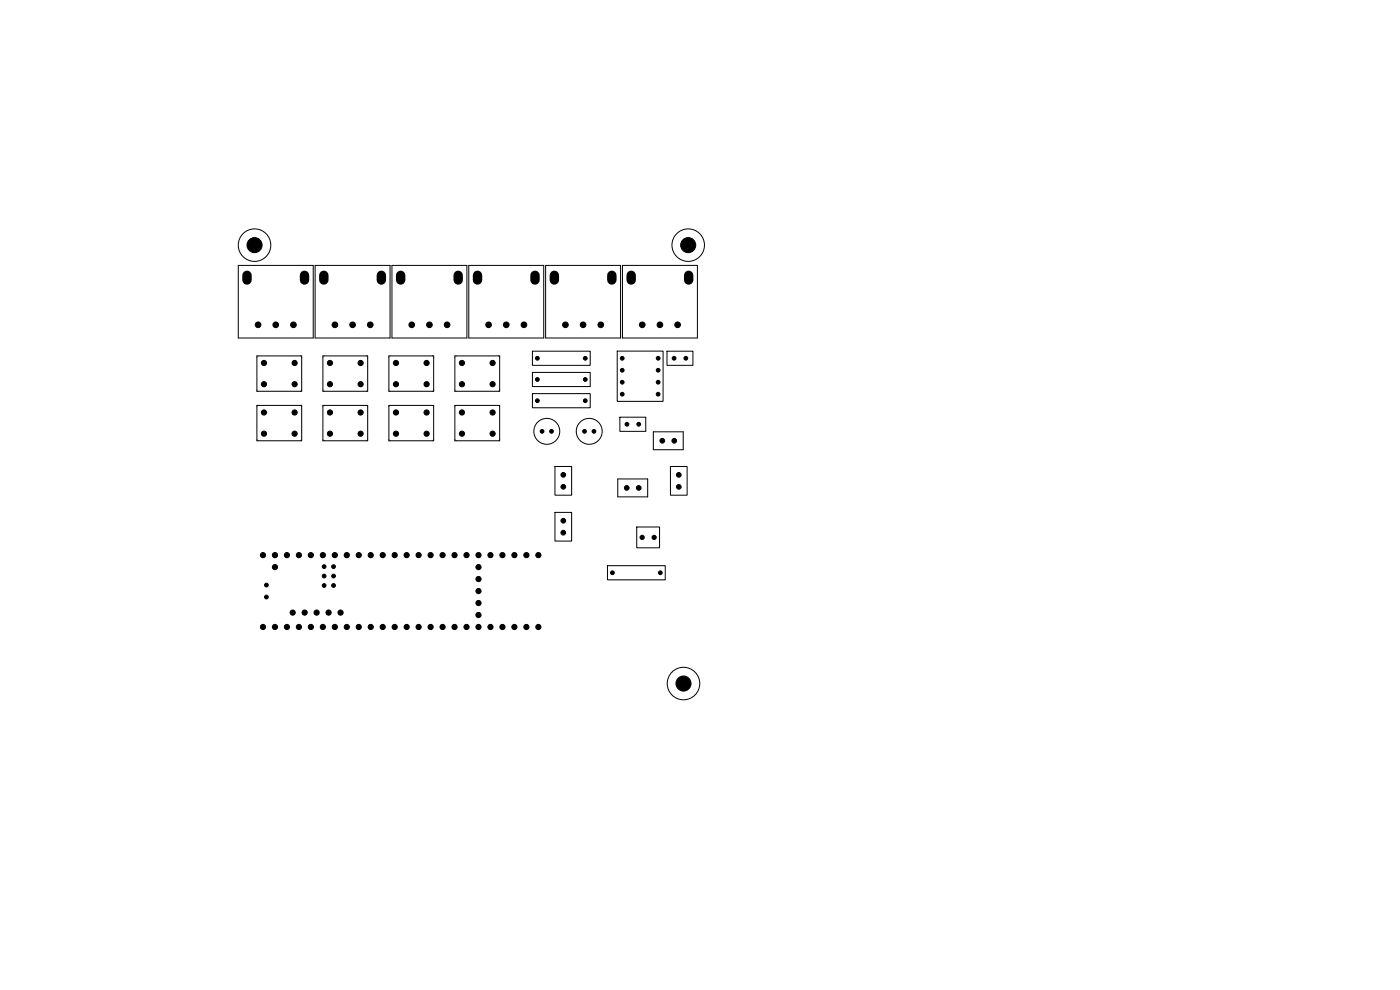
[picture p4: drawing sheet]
<svg xmlns="http://www.w3.org/2000/svg" width="297mm" height="210mm" viewBox="0 0 297 210" stroke-linecap="round" stroke-linejoin="round" font-family="sans-serif">
<g fill="none" stroke="#000" stroke-width=".21">
<path d="M50.5 56.3h16v15.4h-16zM66.9 56.3h15.8v15.4h-15.8zM83.1 56.3h15.9v15.4h-15.9zM99.4 56.3h16v15.4h-16zM115.8 56.3h15.8v15.4h-15.8zM132 56.3h15.9v15.4h-15.9zM54.5 75.5h9.5v7.5h-9.5zM68.5 75.5h9.5v7.5h-9.5zM82.5 75.5h9.5v7.5h-9.5zM96.5 75.5h9.5v7.5h-9.5zM112.9 79h12.3v3h-12.3zM112.9 74.5h12.3v3h-12.3z"/>
<path d="M130.9 74.5h9.8v10.6h-9.8zM141.5 74.5h5.5v3h-5.5zM54.5 86h9.5v7.5h-9.5zM68.5 86h9.5v7.5h-9.5zM82.5 86h9.5v7.5h-9.5zM96.5 86h9.5v7.5h-9.5zM112.9 83.5h12.3v3h-12.3zM117.7 99h3.6v6h-3.6zM131.5 88.5h5.5v3h-5.5zM138.6 91.6h6.3v3.8h-6.3zM142.2 99h3.6v6h-3.6zM117.7 108.7h3.6v6.1h-3.6z"/>
<path d="M131.1 101.6h6.3v3.8h-6.3zM135.1 111.8h4.8v4.4h-4.8zM128.9 120h12.2v3h-12.2z"/>
<circle cx="54" cy="52" r="3.4"/>
<circle cx="146" cy="52" r="3.4"/>
<circle cx="116" cy="91.5" r="2.75"/>
<circle cx="125" cy="91.5" r="2.75"/>
<circle cx="145" cy="145" r="3.5"/>
</g>
<g fill="#000" stroke="#000" stroke-width=".21">
<circle cx="54" cy="52" r="1.6"/>
<circle cx="146" cy="52" r="1.6"/>
<circle cx="54.7" cy="68.9" r=".6"/>
<circle cx="56" cy="77" r=".55"/>
<circle cx="58.5" cy="68.9" r=".6"/>
<circle cx="62.3" cy="68.9" r=".6"/>
<circle cx="62.5" cy="77" r=".55"/>
<circle cx="70" cy="77" r=".55"/>
<circle cx="71" cy="68.9" r=".6"/>
<circle cx="74.8" cy="68.9" r=".6"/>
<circle cx="76.5" cy="77" r=".55"/>
<circle cx="78.5" cy="68.9" r=".6"/>
<circle cx="84" cy="77" r=".55"/>
<circle cx="87.3" cy="68.9" r=".6"/>
<circle cx="90.5" cy="77" r=".55"/>
<circle cx="91.1" cy="68.9" r=".6"/>
<circle cx="94.8" cy="68.9" r=".6"/>
<circle cx="98" cy="77" r=".55"/>
<circle cx="103.6" cy="68.9" r=".6"/>
<circle cx="104.5" cy="77" r=".55"/>
<circle cx="107.4" cy="68.9" r=".6"/>
<circle cx="111.1" cy="68.9" r=".6"/>
<circle cx="114" cy="76" r=".4"/>
<circle cx="119.9" cy="68.9" r=".6"/>
<circle cx="123.7" cy="68.9" r=".6"/>
<circle cx="124.2" cy="76" r=".4"/>
<circle cx="127.4" cy="68.9" r=".6"/>
<circle cx="132" cy="78.5" r=".4"/>
<circle cx="132" cy="76" r=".4"/>
<circle cx="136.2" cy="68.9" r=".6"/>
<circle cx="139.6" cy="76" r=".4"/>
<circle cx="139.6" cy="78.5" r=".4"/>
<circle cx="140" cy="68.9" r=".6"/>
<circle cx="143" cy="76" r=".4"/>
<circle cx="143.7" cy="68.9" r=".6"/>
<circle cx="145.5" cy="76" r=".4"/>
<circle cx="56" cy="81.5" r=".55"/>
<circle cx="56" cy="87.5" r=".55"/>
<circle cx="56" cy="92" r=".55"/>
<circle cx="62.5" cy="81.5" r=".55"/>
<circle cx="62.5" cy="87.5" r=".55"/>
<circle cx="62.5" cy="92" r=".55"/>
<circle cx="70" cy="81.5" r=".55"/>
<circle cx="70" cy="87.5" r=".55"/>
<circle cx="70" cy="92" r=".55"/>
<circle cx="76.5" cy="81.5" r=".55"/>
<circle cx="76.5" cy="87.5" r=".55"/>
<circle cx="76.5" cy="92" r=".55"/>
<circle cx="84" cy="81.5" r=".55"/>
<circle cx="84" cy="87.5" r=".55"/>
<circle cx="84" cy="92" r=".55"/>
<circle cx="90.5" cy="81.5" r=".55"/>
<circle cx="90.5" cy="87.5" r=".55"/>
<circle cx="90.5" cy="92" r=".55"/>
<circle cx="98" cy="81.5" r=".55"/>
<circle cx="98" cy="87.5" r=".55"/>
<circle cx="98" cy="92" r=".55"/>
<circle cx="104.5" cy="81.5" r=".55"/>
<circle cx="104.5" cy="87.5" r=".55"/>
<circle cx="104.5" cy="92" r=".55"/>
<circle cx="114" cy="85" r=".4"/>
<circle cx="114" cy="80.5" r=".4"/>
<circle cx="115" cy="91.5" r=".4"/>
<circle cx="117" cy="91.5" r=".4"/>
<circle cx="124" cy="91.5" r=".4"/>
<circle cx="124.2" cy="85" r=".4"/>
<circle cx="124.2" cy="80.5" r=".4"/>
<circle cx="126" cy="91.5" r=".4"/>
<circle cx="132" cy="81.1" r=".4"/>
<circle cx="132" cy="83.6" r=".4"/>
<circle cx="133" cy="90" r=".4"/>
<circle cx="135.5" cy="90" r=".4"/>
<circle cx="139.6" cy="83.6" r=".4"/>
<circle cx="139.6" cy="81.1" r=".4"/>
<circle cx="140.5" cy="93.5" r=".5"/>
<circle cx="143" cy="93.5" r=".5"/>
<circle cx="55.8" cy="117.8" r=".55"/>
<circle cx="58.3" cy="117.8" r=".55"/>
<circle cx="60.9" cy="117.8" r=".55"/>
<circle cx="63.4" cy="117.8" r=".55"/>
<circle cx="65.9" cy="117.8" r=".55"/>
<circle cx="68.5" cy="117.8" r=".55"/>
<circle cx="71" cy="117.8" r=".55"/>
<circle cx="73.6" cy="117.8" r=".55"/>
<circle cx="76.1" cy="117.8" r=".55"/>
<circle cx="78.6" cy="117.8" r=".55"/>
<circle cx="81.2" cy="117.8" r=".55"/>
<circle cx="83.7" cy="117.8" r=".55"/>
<circle cx="86.3" cy="117.8" r=".55"/>
<circle cx="88.8" cy="117.8" r=".55"/>
<circle cx="91.3" cy="117.8" r=".55"/>
<circle cx="93.9" cy="117.8" r=".55"/>
<circle cx="96.4" cy="117.8" r=".55"/>
<circle cx="99" cy="117.8" r=".55"/>
<circle cx="101.5" cy="117.8" r=".55"/>
<circle cx="104" cy="117.8" r=".55"/>
<circle cx="106.6" cy="117.8" r=".55"/>
<circle cx="109.1" cy="117.8" r=".55"/>
<circle cx="111.7" cy="117.8" r=".55"/>
<circle cx="114.2" cy="117.8" r=".55"/>
<circle cx="119.5" cy="113" r=".5"/>
<circle cx="119.5" cy="110.5" r=".5"/>
<circle cx="119.5" cy="103.3" r=".5"/>
<circle cx="119.5" cy="100.7" r=".5"/>
<circle cx="133" cy="103.5" r=".5"/>
<circle cx="135.5" cy="103.5" r=".5"/>
<circle cx="136.2" cy="114" r=".45"/>
<circle cx="138.8" cy="114" r=".45"/>
<circle cx="144" cy="103.3" r=".5"/>
<circle cx="144" cy="100.7" r=".5"/>
<circle cx="55.8" cy="133" r=".55"/>
<circle cx="56.5" cy="126.6" r=".4"/>
<circle cx="56.5" cy="124.1" r=".4"/>
<circle cx="58.3" cy="120.3" r=".55"/>
<circle cx="58.3" cy="133" r=".55"/>
<circle cx="60.9" cy="133" r=".55"/>
<circle cx="62.1" cy="129.9" r=".55"/>
<circle cx="63.4" cy="133" r=".55"/>
<circle cx="64.6" cy="129.9" r=".55"/>
<circle cx="65.9" cy="133" r=".55"/>
<circle cx="67.2" cy="129.9" r=".55"/>
<circle cx="68.5" cy="133" r=".55"/>
<circle cx="68.8" cy="124.2" r=".4"/>
<circle cx="68.8" cy="120.2" r=".4"/>
<circle cx="68.8" cy="122.2" r=".4"/>
<circle cx="69.7" cy="129.9" r=".55"/>
<circle cx="70.8" cy="124.2" r=".4"/>
<circle cx="70.8" cy="120.2" r=".4"/>
<circle cx="70.8" cy="122.2" r=".4"/>
<circle cx="71" cy="133" r=".55"/>
<circle cx="72.2" cy="129.9" r=".55"/>
<circle cx="73.6" cy="133" r=".55"/>
<circle cx="76.1" cy="133" r=".55"/>
<circle cx="78.6" cy="133" r=".55"/>
<circle cx="81.2" cy="133" r=".55"/>
<circle cx="83.7" cy="133" r=".55"/>
<circle cx="86.3" cy="133" r=".55"/>
<circle cx="88.8" cy="133" r=".55"/>
<circle cx="91.3" cy="133" r=".55"/>
<circle cx="93.9" cy="133" r=".55"/>
<circle cx="96.4" cy="133" r=".55"/>
<circle cx="99" cy="133" r=".55"/>
<circle cx="101.5" cy="120.3" r=".55"/>
<circle cx="101.5" cy="127.9" r=".55"/>
<circle cx="101.5" cy="130.5" r=".55"/>
<circle cx="101.5" cy="125.4" r=".55"/>
<circle cx="101.5" cy="122.8" r=".55"/>
<circle cx="101.5" cy="133" r=".55"/>
<circle cx="104" cy="133" r=".55"/>
<circle cx="106.6" cy="133" r=".55"/>
<circle cx="109.1" cy="133" r=".55"/>
<circle cx="111.7" cy="133" r=".55"/>
<circle cx="114.2" cy="133" r=".55"/>
<circle cx="129.9" cy="121.5" r=".4"/>
<circle cx="140.1" cy="121.5" r=".4"/>
<circle cx="145" cy="145" r="1.6"/>
</g>
<path d="M52.4 58.4v1M64.6 58.4v1M68.7 58.4v1M80.9 58.4v1M85 58.4v1M97.2 58.4v1M101.3 58.4v1M113.5 58.4v1M117.6 58.4v1M129.8 58.4v1M133.9 58.4v1M146.1 58.4v1" fill="none" stroke="#000" stroke-width="2"/>
</svg>
